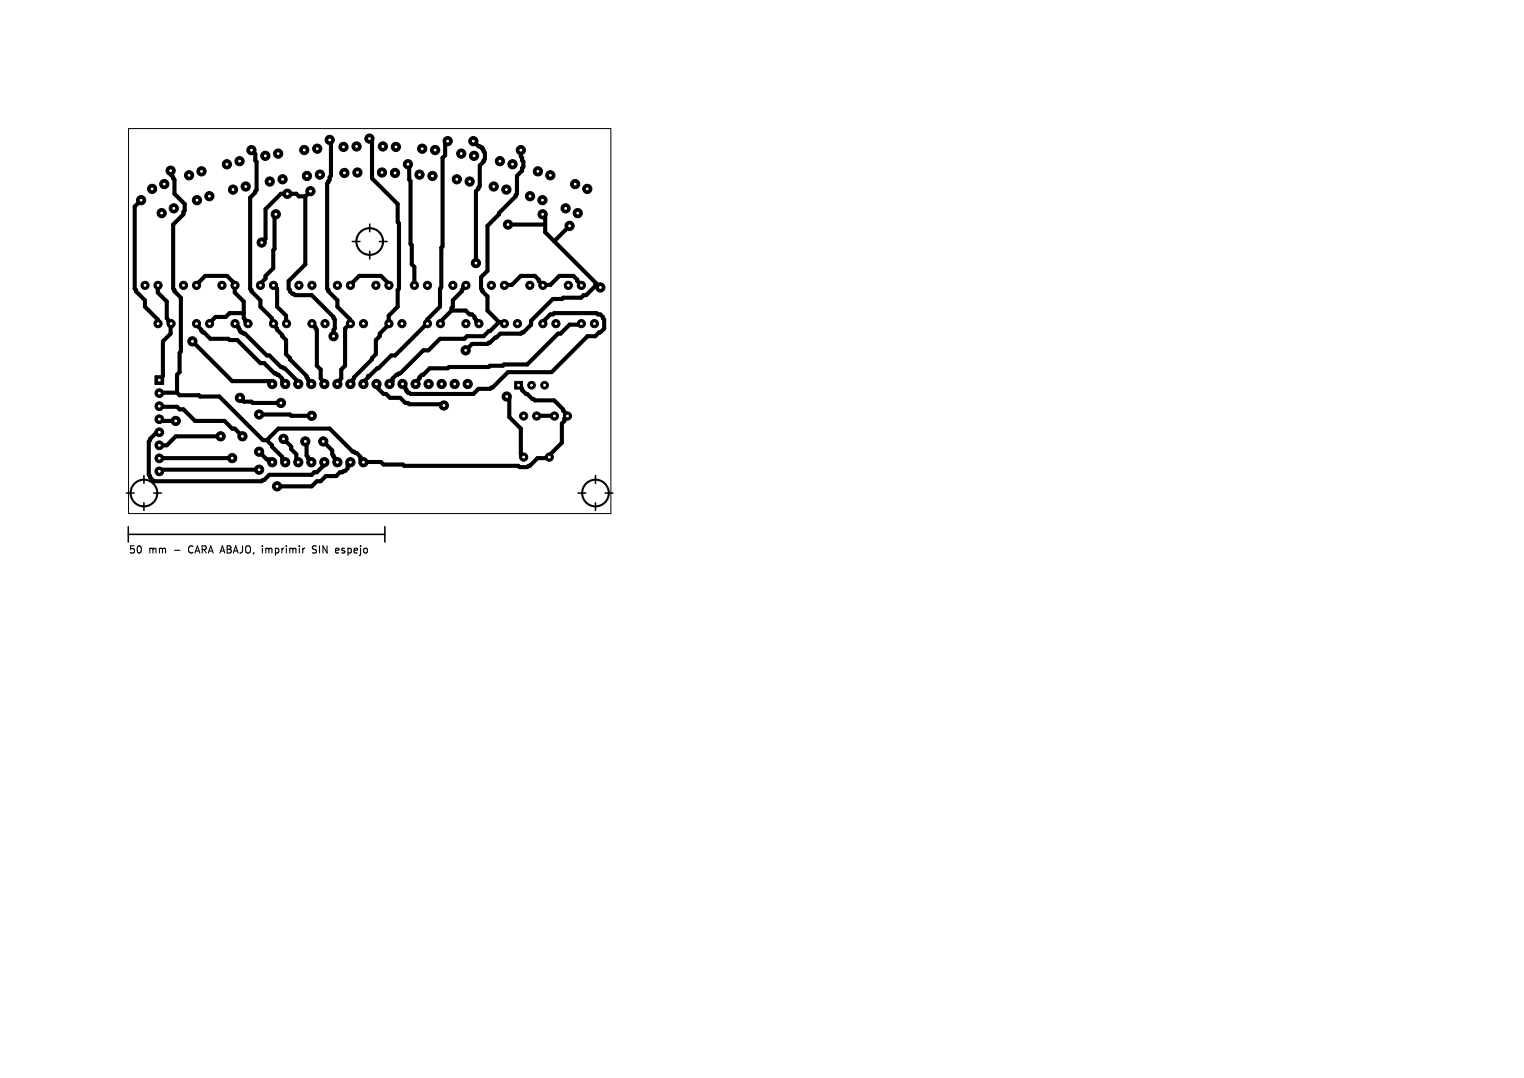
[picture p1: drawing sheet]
<svg xmlns="http://www.w3.org/2000/svg" width="297mm" height="210mm" viewBox="0 0 297 210" stroke-linecap="round" stroke-linejoin="round" font-family="sans-serif">
<defs><g id="words">
<g font-size="1.9">
<text x="25" y="108.1">50</text>
<text x="29.1" y="108.1">mm</text>
<text x="34.2" y="108.1">-</text>
<text x="37.4" y="108.1">CARA ABAJO,</text>
<text x="52.4" y="108.1">imprimir</text>
<text x="62.6" y="108.1">SIN</text>
<text x="67.4" y="108.1">espejo</text>
</g>
</g></defs>
<path d="M36.8 106.7v.7M51.8 106.8v.9M51.9 106.9h-.1M61.7 106.4l-.6-.1-.2 .2v.4l.6 .2 .2 .4-.3 .2h-.5M66.6 107.7h.4M67 106.8l-.4 .2 .1 .2 .3 .1" fill="none" stroke="#000" stroke-width=".21"/>
<g fill="none" stroke="#000" stroke-width=".3">
<path d="M68.7 47h1.4M72 43.6v1.6M72 49v1.4M74 47h1.4M24.6 96.1h1.6M28 92.7v1.4M28 98v1.4M29.9 96.1h1.6M112.7 96.1h1.4M116.1 92.7v1.4M116.1 98v1.4M117.9 96.1h1.6"/>
<path d="M25 102.6v3M25 104.1h50M75 102.6v3"/>
</g>
<g fill="none" stroke="#000" stroke-width=".4">
<circle cx="72" cy="47" r="2.6"/>
<circle cx="28" cy="96" r="2.6"/>
<circle cx="116" cy="96" r="2.6"/>
</g>
<g fill="#000" stroke="#000" stroke-width=".19">
<path d="M30.2 73.2h1.7v1.7h-1.7zM100.3 74.3h1.5v1.5h-1.5z"/>
<circle cx="27.5" cy="39" r=".9"/>
<circle cx="29.6" cy="36.8" r=".9"/>
<circle cx="32" cy="35.9" r=".9"/>
<circle cx="33.2" cy="33.2" r=".9"/>
<circle cx="36.8" cy="34.1" r=".9"/>
<circle cx="38.4" cy="39" r=".9"/>
<circle cx="39.3" cy="33.4" r=".9"/>
<circle cx="40.8" cy="38.2" r=".9"/>
<circle cx="44.2" cy="32" r=".9"/>
<circle cx="45.4" cy="36.9" r=".9"/>
<circle cx="46.7" cy="31.4" r=".9"/>
<circle cx="47.9" cy="36.3" r=".9"/>
<circle cx="49" cy="29.2" r=".9"/>
<circle cx="51.7" cy="30.4" r=".9"/>
<circle cx="52.6" cy="35.4" r=".9"/>
<circle cx="54.2" cy="29.9" r=".9"/>
<circle cx="55.1" cy="34.9" r=".9"/>
<circle cx="56" cy="37.7" r=".9"/>
<circle cx="59.3" cy="29.2" r=".9"/>
<circle cx="59.8" cy="34.3" r=".9"/>
<circle cx="60.5" cy="37.2" r=".9"/>
<circle cx="61.8" cy="29" r=".9"/>
<circle cx="62.3" cy="34" r=".9"/>
<circle cx="64.2" cy="27.2" r=".9"/>
<circle cx="66.9" cy="28.6" r=".9"/>
<circle cx="67.1" cy="33.7" r=".9"/>
<circle cx="69.5" cy="28.5" r=".9"/>
<circle cx="69.7" cy="33.6" r=".9"/>
<circle cx="72" cy="27" r=".9"/>
<circle cx="74.4" cy="33.6" r=".9"/>
<circle cx="74.6" cy="28.5" r=".9"/>
<circle cx="77" cy="33.7" r=".9"/>
<circle cx="77.2" cy="28.6" r=".9"/>
<circle cx="79.5" cy="32" r=".9"/>
<circle cx="81.8" cy="34" r=".9"/>
<circle cx="82.3" cy="29" r=".9"/>
<circle cx="84.3" cy="34.3" r=".9"/>
<circle cx="84.8" cy="29.2" r=".9"/>
<circle cx="87.3" cy="27.5" r=".9"/>
<circle cx="89" cy="34.9" r=".9"/>
<circle cx="89.9" cy="29.9" r=".9"/>
<circle cx="91.5" cy="35.4" r=".9"/>
<circle cx="92.3" cy="27.5" r=".9"/>
<circle cx="92.4" cy="30.4" r=".9"/>
<circle cx="96.2" cy="36.3" r=".9"/>
<circle cx="97.4" cy="31.4" r=".9"/>
<circle cx="98.7" cy="36.9" r=".9"/>
<circle cx="99.9" cy="32" r=".9"/>
<circle cx="101.5" cy="29.2" r=".9"/>
<circle cx="103.3" cy="38.2" r=".9"/>
<circle cx="104.8" cy="33.4" r=".9"/>
<circle cx="105.7" cy="39" r=".9"/>
<circle cx="107.3" cy="34.1" r=".9"/>
<circle cx="112.1" cy="35.9" r=".9"/>
<circle cx="114.5" cy="36.8" r=".9"/>
<circle cx="28.3" cy="55.6" r=".8"/>
<circle cx="30.8" cy="55.6" r=".8"/>
<circle cx="31.5" cy="41.5" r=".9"/>
<circle cx="33.9" cy="40.6" r=".9"/>
<circle cx="35.8" cy="55.6" r=".8"/>
<circle cx="38.3" cy="55.6" r=".8"/>
<circle cx="43.3" cy="55.6" r=".8"/>
<circle cx="45.8" cy="55.6" r=".8"/>
<circle cx="50.8" cy="55.6" r=".8"/>
<circle cx="51" cy="47.2" r=".9"/>
<circle cx="53.3" cy="55.6" r=".8"/>
<circle cx="53.7" cy="41.7" r=".9"/>
<circle cx="58.3" cy="55.6" r=".8"/>
<circle cx="60.8" cy="55.6" r=".8"/>
<circle cx="65.8" cy="55.6" r=".8"/>
<circle cx="68.3" cy="55.6" r=".8"/>
<circle cx="73.3" cy="55.6" r=".8"/>
<circle cx="75.8" cy="55.6" r=".8"/>
<circle cx="80.8" cy="55.6" r=".8"/>
<circle cx="83.3" cy="55.6" r=".8"/>
<circle cx="88.3" cy="55.6" r=".8"/>
<circle cx="90.8" cy="55.6" r=".8"/>
<circle cx="92.7" cy="51.2" r=".9"/>
<circle cx="95.8" cy="55.6" r=".8"/>
<circle cx="98.3" cy="55.6" r=".8"/>
<circle cx="99" cy="43.7" r=".9"/>
<circle cx="103.3" cy="55.6" r=".8"/>
<circle cx="105.7" cy="41.7" r=".9"/>
<circle cx="105.8" cy="55.6" r=".8"/>
<circle cx="110.2" cy="40.6" r=".9"/>
<circle cx="110.8" cy="55.6" r=".8"/>
<circle cx="111" cy="44" r=".9"/>
<circle cx="112.6" cy="41.5" r=".9"/>
<circle cx="113.3" cy="55.6" r=".8"/>
<circle cx="117" cy="56" r=".9"/>
<circle cx="30.8" cy="63" r=".8"/>
<circle cx="31.1" cy="79.1" r=".85"/>
<circle cx="31.1" cy="76.6" r=".85"/>
<circle cx="33.3" cy="63" r=".8"/>
<circle cx="37.5" cy="66.5" r=".9"/>
<circle cx="38.3" cy="63" r=".8"/>
<circle cx="40.8" cy="63" r=".8"/>
<circle cx="45.8" cy="63" r=".8"/>
<circle cx="46.7" cy="77.5" r=".9"/>
<circle cx="48.3" cy="63" r=".8"/>
<circle cx="53" cy="74.8" r=".9"/>
<circle cx="53.3" cy="63" r=".8"/>
<circle cx="54.7" cy="78.5" r=".9"/>
<circle cx="55.6" cy="74.8" r=".9"/>
<circle cx="55.8" cy="63" r=".8"/>
<circle cx="58.1" cy="74.8" r=".9"/>
<circle cx="60.7" cy="74.8" r=".9"/>
<circle cx="60.8" cy="63" r=".8"/>
<circle cx="63.2" cy="74.8" r=".9"/>
<circle cx="63.3" cy="63" r=".8"/>
<circle cx="65" cy="65.5" r=".9"/>
<circle cx="65.7" cy="74.8" r=".9"/>
<circle cx="68.3" cy="74.8" r=".9"/>
<circle cx="68.3" cy="63" r=".8"/>
<circle cx="70.8" cy="74.8" r=".9"/>
<circle cx="70.8" cy="63" r=".8"/>
<circle cx="73.4" cy="74.8" r=".9"/>
<circle cx="75.8" cy="63" r=".8"/>
<circle cx="75.9" cy="74.8" r=".9"/>
<circle cx="78.3" cy="63" r=".8"/>
<circle cx="78.4" cy="74.8" r=".9"/>
<circle cx="81" cy="74.8" r=".9"/>
<circle cx="83.3" cy="63" r=".8"/>
<circle cx="83.5" cy="74.8" r=".9"/>
<circle cx="85.8" cy="63" r=".8"/>
<circle cx="86.1" cy="74.8" r=".9"/>
<circle cx="86.5" cy="79" r=".9"/>
<circle cx="88.6" cy="74.8" r=".9"/>
<circle cx="90.7" cy="68.2" r=".9"/>
<circle cx="90.8" cy="63" r=".8"/>
<circle cx="91.1" cy="74.8" r=".9"/>
<circle cx="93.3" cy="63" r=".8"/>
<circle cx="98.3" cy="63" r=".8"/>
<circle cx="98.7" cy="77.2" r=".9"/>
<circle cx="100.8" cy="63" r=".8"/>
<circle cx="103.6" cy="75" r=".75"/>
<circle cx="105.8" cy="63" r=".8"/>
<circle cx="106.1" cy="75" r=".75"/>
<circle cx="108.3" cy="63" r=".8"/>
<circle cx="113.3" cy="63" r=".8"/>
<circle cx="115.8" cy="63" r=".8"/>
<circle cx="31.1" cy="91.8" r=".85"/>
<circle cx="31.1" cy="86.7" r=".85"/>
<circle cx="31.1" cy="84.2" r=".85"/>
<circle cx="31.1" cy="81.7" r=".85"/>
<circle cx="31.1" cy="89.3" r=".85"/>
<circle cx="34.2" cy="82" r=".9"/>
<circle cx="43" cy="85" r=".9"/>
<circle cx="45.2" cy="89.2" r=".9"/>
<circle cx="47.2" cy="85" r=".9"/>
<circle cx="50.5" cy="91.5" r=".9"/>
<circle cx="50.5" cy="88" r=".9"/>
<circle cx="50.5" cy="80.7" r=".9"/>
<circle cx="53" cy="90" r=".9"/>
<circle cx="54" cy="94.7" r=".9"/>
<circle cx="55.2" cy="85.5" r=".9"/>
<circle cx="55.6" cy="90" r=".9"/>
<circle cx="58.1" cy="90" r=".9"/>
<circle cx="59.5" cy="86" r=".9"/>
<circle cx="60.7" cy="90" r=".9"/>
<circle cx="60.7" cy="81" r=".9"/>
<circle cx="63" cy="86" r=".9"/>
<circle cx="63.2" cy="90" r=".9"/>
<circle cx="65.7" cy="90" r=".9"/>
<circle cx="68.3" cy="90" r=".9"/>
<circle cx="70.8" cy="90" r=".9"/>
<circle cx="102" cy="81" r=".8"/>
<circle cx="102" cy="89" r=".8"/>
<circle cx="104.6" cy="81" r=".8"/>
<circle cx="107" cy="89" r=".8"/>
<circle cx="108" cy="81" r=".8"/>
<circle cx="110.6" cy="81" r=".8"/>
</g>
<g fill="none" stroke="#000" stroke-width=".8">
<path d="M27.5 39l-1.3 1.3v16l.3 .2v.2l1.7 1.8v1.2l2.6 2.6v.7M33.3 33.3v.7l.4 .5v.3l.3 .2v2.8l2 1.9v1.3l-.3 .3v.4l-2 2v12.6l.3 .2v.2l1.3 1.3v10.5l-.3 .2v3.8l-.5 .5v3.5M49 29.2l.7 .8v1.2l.3 .3v5.5l-.3 .3v.2l-1 1v17.8l.3 .2v.2l1.7 1.8v1.2l2.3 2.3v.7l.3 .3M59.5 38.3h-1.2l-.6-.5h-3l-3 2.9v5.8l-.7 .8M59.5 38.3v13.2l-3.2 3.2v1.6l.2 .2v.2l.5 .6h.3l.2 .2h3.2l4.3 4.2v.3l.3 .3v1.7l-.3 .3v1.2M60.5 37.3l-1 1M64.3 27.2l.2 .3v6.8l-.2 .2v.5l-.3 .3v.2l-.3 .2v20.6l.3 .2v.2l1.7 1.8v1.2l2.6 2.6v.7M72 27l.5 .5v7.3l5 4.9v3.6l.2 .2v12.8l-.2 .2v3.2l-1.8 1.8v1.8l-1.7 1.7v.5l-.7 .8v2.7l-.8 .7v.3l-3.5 3.5-.3 .8-.4 .5M79.5 32l.2 .3v2.7l.3 .3v12.2l.3 .2v3.8l.4 .5 .1 3.6M87.3 27.5l-.6 .5v2.2l-.4 .6v17.2l-.3 .3v7.7l-.3 .3v3.4l-2.4 2.6v.7M92.3 27.5l1 1 .7 .3 .3 .7 .2 .3v1.2l-.2 .2v.3l-.8 .8v4l-.2 .2v.3l-.6 .5v14M101.5 29.2v1.3l.3 .3v.4l.2 .3v1l-.2 .3v.5l-1 1v3.5l-.3 .2v.3l-3.3 3.2v.2l-2.2 2.3v8.7l-1.3 1.3v2.3l.3 .2v.2l1 1v2.8l2.2 2.2"/>
<path d="M28.2 55.5l.1 .1M30.8 55.6v-.1v1.5l1.7 1.7v3.3l.2 .3v.2l.6 .5M35.7 55.5l.1 .1M43.3 55.5v.1M45.7 55.5l-.2-.2v-.3l-1.2-1.3h-4.3l-1.7 1.8v.1M45.7 55.5l.1 .1M45.7 55.5v1.5l1.8 1.7v3.3l.2 .3v.2l.6 .5M53.3 55.6v-.1l.7 .8v3.4l1.7 1.8 .1 1.5M53.7 41.7l-.2 .3v6.5l-.2 .2v3.6l-1.6 1.4v.6l-1 1 .1 .3M58.3 55.5v.1M60.7 55.5l.1 .1M65.7 55.5l.1 .1"/>
<path d="M68.3 55.6v-.1l1.7-1.8h4.3l1.2 1.3v.3l.3 .3M73.3 55.5v.1M83.3 55.5v.1M88.3 55.5v.1M90.8 55.6l-.1-.1-.4 .5-.3 .7-1.7 1.8v1.2l-.3 .3v.5M95.8 55.5v.1M99 43.7h7.2M103.2 55.5l.1 .1M105.8 55.5h1.4l1.8-1.8h2.8l1.5 1.9M105.8 55.5l-1.6-1.8h-2.7l-1.7 1.8h-1.6l.1 .1M105.8 55.5v.1M105.8 41.7l.4 .6v3l10.8 10.7"/>
<path d="M110.8 55.5v.1M111 44l-3 3M116.2 55.3l-.2 .2v.2l-1.8 1.8h-.4l-.6 .5h-3.4l-.3 .3h-1.7l-4.3 4.2v.8l-1.5 1.4h-.2l-.3 .3h-4l-.7 .7h-.3l-1 1h-.3l-.2 .3h-3l-1.3 1.3M31 79.1v.2h3.5l.5 .4h.7l2.3 2.3h5.7l1.6 1.5h.4l1.6 1.5M33.3 63h.1M33.3 63v2l-1.6 1.5v6.8l-.7 .7M34.5 76.5h-3.5v.1M34.5 76.5l.5 .5h3.7l.3 .3h3.7l8.6 8.4h.7M37.5 66.5l7.8 7.8h7.2l.5 .5M38.3 63l.2 .3v.2l.8 .8v.2l.2 .2h.2l1.3 1.3h3.5l.2 .3h1.6l4.4 4.4h.8l2 2 .8 .3 .7 .7v.6l.6 .5M45.7 63l.8 .7v.3l.5 .7 .7 .3 4.3 4.3h.5l2.2 2.2 .8 .2 2.5 2.6v.2l.3 .2-.2 .1M46.7 77.5l.8 .8h1.5l.3 .2h5.4"/>
<path d="M47.5 61h-2.8l-.7 .7h-2l-1.3 1.3h.1M53.3 63v.3l.7 .7v.3l1.7 2v2.7l.8 .7v.3l3.2 3.3 .3 .7 .7 .7v.1M60.7 63l.8 .7v.3l.2 .3v7l.8 .7v1.7l.8 .8-.1 .3M63.3 63h.1M68.3 63l-1 1v7.3l-.8 .7v1.7l-.8 .8v.3M68.3 63h.1M70.7 63h.1M73.4 74.8l-.1-.1 .4 .6v.4l1 1h.6l.7 .8h2l1 1h.5l.2 .2h6.6l.2 .3M75.7 63h.1M78.3 63h.1M83.3 63h.1M83.3 63l-6.3 6.3h-.7l-2.6 2.4h-.2l-1.5 1.6h-.3v.2l-.7 .8-.2 .5"/>
<path d="M88 60.5l-2.3 2.2 .1 .3M88 60.5h2.7l.8 .8h.5l.5 .4 .2 .8 .6 .5M90.7 63h.1M97.2 62.7l-1.7 1.8h-.3l-.9 1h-3.3l-.5 .5h-4.8l-2.2 2.3h-1l-4.5 4.4-.7 .3-.8 .7v.6l-.6 .5M97.2 62.7h.8l.3 .3M98.8 77.3l.4 .4v3.6l2.3 2.2v5l.6 .6M100.8 63h.1M101 75l1.5 1.7h.3l1 1h.2l.2 .3h3.8l1.8 1.7v.3l.4 .5v.2l.3 .3M103.5 75h.1M105.8 63l.2-.5 1.2-1.2h.6l.2-.3h8.2l.3 .3h.5l.5 .4v.3l.3 .3v1.7l-1.8 1.5h-1.5l-7 7h-8.5l-3 3h-.2l-.3 .2h-2.2l-1 1h-12.3l-.7-.4-.6-1.3-.3-.2M106.2 75h-.1M108.2 63h.1"/>
<path d="M113.3 63l-.3 .3h-2l-1.8 1.7h-.4l-6 6h-4.6l-.2 .3h-2.5l-.3 .2h-7.7l-.2 .2h-3.6l-1.2 1.3h-.2l-.6 .5v.2l-.4 .6v.2l-.3 .3M115.8 63h.1M31 81.7l.2 .3h3.1M31 84.2l-.5 .1-1.3 1.2v.2l-.2 .3v6.5l.2 .2v.3l.8 .7h21l.3-.2h.2l1-1h8.2l.6-.5h.4l1.3-1.3v-.4l.2-.2M43 85h-8.7l-1.8 1.7h-1.5M45.3 89.3h-14.3M50.5 88l1.5 1.5h.5l.5 .6M50.5 80.7h6l.2 .3h4M50.5 91.5h-19.3l-.2 .3M52 85.7l2.3-2.2h10l4.4 4.5 .8 .3 .8 .7v.5l.4 .5M52 85.7l1 1v.3l2 2v.5l.6 .6M55.3 85.5l1.4 1.5v.5l1 1v1l.6 .5-.2 .1"/>
<path d="M59.5 86l.2 .3v2.4l1 1.4M63 86l1.7 1.7v.8l.3 .2 .3 .8 .4 .6M68.3 90.1l-.6 .4v.8l-.4 .4h-.3l-.3 .3h-.4l-.8 .7h-2l-1 1h-.8l-1 1h-6.7M70.7 90l.1 .1M102 81h.1M104.6 81h-.1h3.6M107 89l-.2 .3h-2l-1.6 1.4h-.2l-.2 .3h-1.6l-.2-.3h-22.3l-.2-.2h-3.8l-.4-.5h-3.6M107 89l.1 .1M110.5 81l-.5 .5v.5l-.5 .5v3.8l-2.5 2.4v.3M110.5 81h.1"/>
</g>
<g fill="#fff" stroke="#fff" stroke-width=".19">
<circle cx="50.5" cy="88" r=".17"/>
<circle cx="98.8" cy="77.3" r=".17"/>
<circle cx="50.5" cy="91.5" r=".17"/>
<circle cx="56" cy="37.7" r=".18"/>
<circle cx="117" cy="56" r=".18"/>
<circle cx="111" cy="44" r=".18"/>
<circle cx="65" cy="65.5" r=".17"/>
<circle cx="90.7" cy="68.3" r=".18"/>
<circle cx="60.5" cy="37.3" r=".17"/>
<circle cx="51" cy="47.3" r=".18"/>
<circle cx="105.8" cy="41.7" r=".17"/>
<circle cx="99" cy="43.7" r=".17"/>
<circle cx="53.7" cy="41.7" r=".17"/>
<circle cx="79.5" cy="32" r=".17"/>
<circle cx="47.3" cy="85" r=".17"/>
<circle cx="55.3" cy="85.5" r=".17"/>
<circle cx="59.5" cy="86" r=".17"/>
<circle cx="34.3" cy="82" r=".17"/>
<circle cx="46.7" cy="77.5" r=".17"/>
<circle cx="54.7" cy="78.5" r=".17"/>
<circle cx="43" cy="85" r=".18"/>
<circle cx="50.5" cy="80.7" r=".18"/>
<circle cx="63" cy="86" r=".17"/>
<circle cx="60.7" cy="81" r=".17"/>
<circle cx="27.5" cy="39" r=".17"/>
<circle cx="37.5" cy="66.5" r=".17"/>
<circle cx="49" cy="29.3" r=".17"/>
<circle cx="64.3" cy="27.2" r=".18"/>
<circle cx="72" cy="27" r=".17"/>
<circle cx="87.2" cy="27.5" r=".17"/>
<circle cx="86.5" cy="79" r=".17"/>
<circle cx="92.8" cy="51.3" r=".17"/>
<circle cx="92.2" cy="27.5" r=".17"/>
<circle cx="101.5" cy="29.3" r=".17"/>
<circle cx="54" cy="94.8" r=".17"/>
<circle cx="45.3" cy="89.2" r=".17"/>
<circle cx="33.3" cy="33.3" r=".17"/>
<circle cx="102.1" cy="81.1" r=".17"/>
<circle cx="104.6" cy="81.1" r=".17"/>
<circle cx="75.8" cy="63" r=".18"/>
<circle cx="78.3" cy="63" r=".18"/>
<circle cx="30.8" cy="55.6" r=".17"/>
<circle cx="28.3" cy="55.6" r=".17"/>
<circle cx="90.8" cy="55.6" r=".17"/>
<circle cx="88.3" cy="55.6" r=".17"/>
<circle cx="31" cy="74" r=".18"/>
<circle cx="31" cy="76.6" r=".18"/>
<circle cx="31" cy="79.1" r=".18"/>
<circle cx="31" cy="81.7" r=".18"/>
<circle cx="31" cy="84.2" r=".18"/>
<circle cx="31" cy="86.7" r=".18"/>
<circle cx="31" cy="89.3" r=".18"/>
<circle cx="31" cy="91.8" r=".18"/>
<circle cx="38.3" cy="55.6" r=".18"/>
<circle cx="35.8" cy="55.6" r=".18"/>
<circle cx="113.3" cy="55.6" r=".17"/>
<circle cx="110.8" cy="55.6" r=".17"/>
<circle cx="108" cy="81.1" r=".17"/>
<circle cx="110.6" cy="81.1" r=".17"/>
<circle cx="101.1" cy="75" r=".18"/>
<circle cx="103.6" cy="75" r=".18"/>
<circle cx="106.1" cy="75" r=".18"/>
<circle cx="102.1" cy="89.1" r=".17"/>
<circle cx="107.1" cy="89.1" r=".17"/>
<circle cx="30.8" cy="63" r=".18"/>
<circle cx="33.3" cy="63" r=".18"/>
<circle cx="105.8" cy="55.6" r=".18"/>
<circle cx="103.3" cy="55.6" r=".18"/>
<circle cx="68.3" cy="55.6" r=".17"/>
<circle cx="65.8" cy="55.6" r=".17"/>
<circle cx="98.3" cy="63" r=".18"/>
<circle cx="100.8" cy="63" r=".18"/>
<circle cx="53.3" cy="55.6" r=".17"/>
<circle cx="50.8" cy="55.6" r=".17"/>
<circle cx="38.3" cy="63" r=".18"/>
<circle cx="40.8" cy="63" r=".18"/>
<circle cx="116.1" cy="96.1" r=".17"/>
<circle cx="75.8" cy="55.6" r=".17"/>
<circle cx="73.3" cy="55.6" r=".17"/>
<circle cx="90.8" cy="63" r=".18"/>
<circle cx="93.3" cy="63" r=".18"/>
<circle cx="53.3" cy="63" r=".17"/>
<circle cx="55.8" cy="63" r=".17"/>
<circle cx="60.8" cy="55.6" r=".17"/>
<circle cx="58.3" cy="55.6" r=".17"/>
<circle cx="28" cy="96.1" r=".17"/>
<circle cx="53" cy="90.1" r=".17"/>
<circle cx="55.6" cy="90.1" r=".17"/>
<circle cx="58.1" cy="90.1" r=".17"/>
<circle cx="60.7" cy="90.1" r=".17"/>
<circle cx="63.2" cy="90.1" r=".17"/>
<circle cx="65.7" cy="90.1" r=".17"/>
<circle cx="68.3" cy="90.1" r=".17"/>
<circle cx="70.8" cy="90.1" r=".17"/>
<circle cx="53" cy="74.8" r=".17"/>
<circle cx="55.6" cy="74.8" r=".17"/>
<circle cx="58.1" cy="74.8" r=".17"/>
<circle cx="60.7" cy="74.8" r=".17"/>
<circle cx="63.2" cy="74.8" r=".17"/>
<circle cx="65.7" cy="74.8" r=".17"/>
<circle cx="68.3" cy="74.8" r=".17"/>
<circle cx="70.8" cy="74.8" r=".17"/>
<circle cx="73.4" cy="74.8" r=".17"/>
<circle cx="75.9" cy="74.8" r=".17"/>
<circle cx="78.4" cy="74.8" r=".17"/>
<circle cx="81" cy="74.8" r=".17"/>
<circle cx="83.5" cy="74.8" r=".17"/>
<circle cx="86.1" cy="74.8" r=".17"/>
<circle cx="88.6" cy="74.8" r=".17"/>
<circle cx="91.1" cy="74.8" r=".17"/>
<circle cx="45.8" cy="55.6" r=".17"/>
<circle cx="43.3" cy="55.6" r=".17"/>
<circle cx="83.3" cy="63" r=".18"/>
<circle cx="85.8" cy="63" r=".18"/>
<circle cx="83.3" cy="55.6" r=".17"/>
<circle cx="80.8" cy="55.6" r=".17"/>
<circle cx="45.8" cy="63" r=".18"/>
<circle cx="48.3" cy="63" r=".18"/>
<circle cx="68.3" cy="63" r=".18"/>
<circle cx="70.8" cy="63" r=".18"/>
<circle cx="60.8" cy="63" r=".18"/>
<circle cx="63.3" cy="63" r=".18"/>
<circle cx="98.3" cy="55.6" r=".17"/>
<circle cx="95.8" cy="55.6" r=".17"/>
<circle cx="105.8" cy="63" r=".18"/>
<circle cx="108.3" cy="63" r=".18"/>
<circle cx="113.3" cy="63" r=".18"/>
<circle cx="115.8" cy="63" r=".18"/>
<circle cx="72" cy="47" r=".18"/>
<circle cx="59.8" cy="34.3" r=".17"/>
<circle cx="59.3" cy="29.2" r=".18"/>
<circle cx="61.8" cy="29" r=".17"/>
<circle cx="62.3" cy="34" r=".17"/>
<circle cx="38.4" cy="39" r=".17"/>
<circle cx="36.8" cy="34.1" r=".17"/>
<circle cx="39.3" cy="33.4" r=".17"/>
<circle cx="40.8" cy="38.2" r=".17"/>
<circle cx="31.5" cy="41.5" r=".17"/>
<circle cx="29.6" cy="36.8" r=".17"/>
<circle cx="32" cy="35.9" r=".17"/>
<circle cx="33.9" cy="40.6" r=".17"/>
<circle cx="103.3" cy="38.2" r=".17"/>
<circle cx="104.8" cy="33.4" r=".17"/>
<circle cx="107.3" cy="34.1" r=".17"/>
<circle cx="105.7" cy="39" r=".17"/>
<circle cx="96.2" cy="36.3" r=".17"/>
<circle cx="97.4" cy="31.4" r=".17"/>
<circle cx="99.9" cy="32" r=".17"/>
<circle cx="98.7" cy="36.9" r=".17"/>
<circle cx="45.4" cy="36.9" r=".17"/>
<circle cx="44.2" cy="32" r=".17"/>
<circle cx="46.7" cy="31.4" r=".17"/>
<circle cx="47.9" cy="36.3" r=".17"/>
<circle cx="74.4" cy="33.6" r=".17"/>
<circle cx="74.6" cy="28.5" r=".17"/>
<circle cx="77.2" cy="28.6" r=".17"/>
<circle cx="77" cy="33.7" r=".18"/>
<circle cx="81.8" cy="34" r=".17"/>
<circle cx="82.3" cy="29" r=".17"/>
<circle cx="84.8" cy="29.2" r=".18"/>
<circle cx="84.3" cy="34.3" r=".17"/>
<circle cx="89" cy="34.9" r=".17"/>
<circle cx="89.9" cy="29.9" r=".17"/>
<circle cx="92.4" cy="30.4" r=".17"/>
<circle cx="91.5" cy="35.4" r=".17"/>
<circle cx="52.6" cy="35.4" r=".17"/>
<circle cx="51.7" cy="30.4" r=".17"/>
<circle cx="54.2" cy="29.9" r=".17"/>
<circle cx="55.1" cy="34.9" r=".17"/>
<circle cx="110.2" cy="40.6" r=".17"/>
<circle cx="112.1" cy="35.9" r=".17"/>
<circle cx="114.5" cy="36.8" r=".17"/>
<circle cx="112.6" cy="41.5" r=".17"/>
<circle cx="67.1" cy="33.7" r=".18"/>
<circle cx="66.9" cy="28.6" r=".17"/>
<circle cx="69.5" cy="28.5" r=".17"/>
<circle cx="69.7" cy="33.6" r=".17"/>
</g>
<path d="M25 25.1h94.1v75h-94.1z" fill="none" stroke="#000" stroke-width=".19"/>
<use href="#words"/>
</svg>
